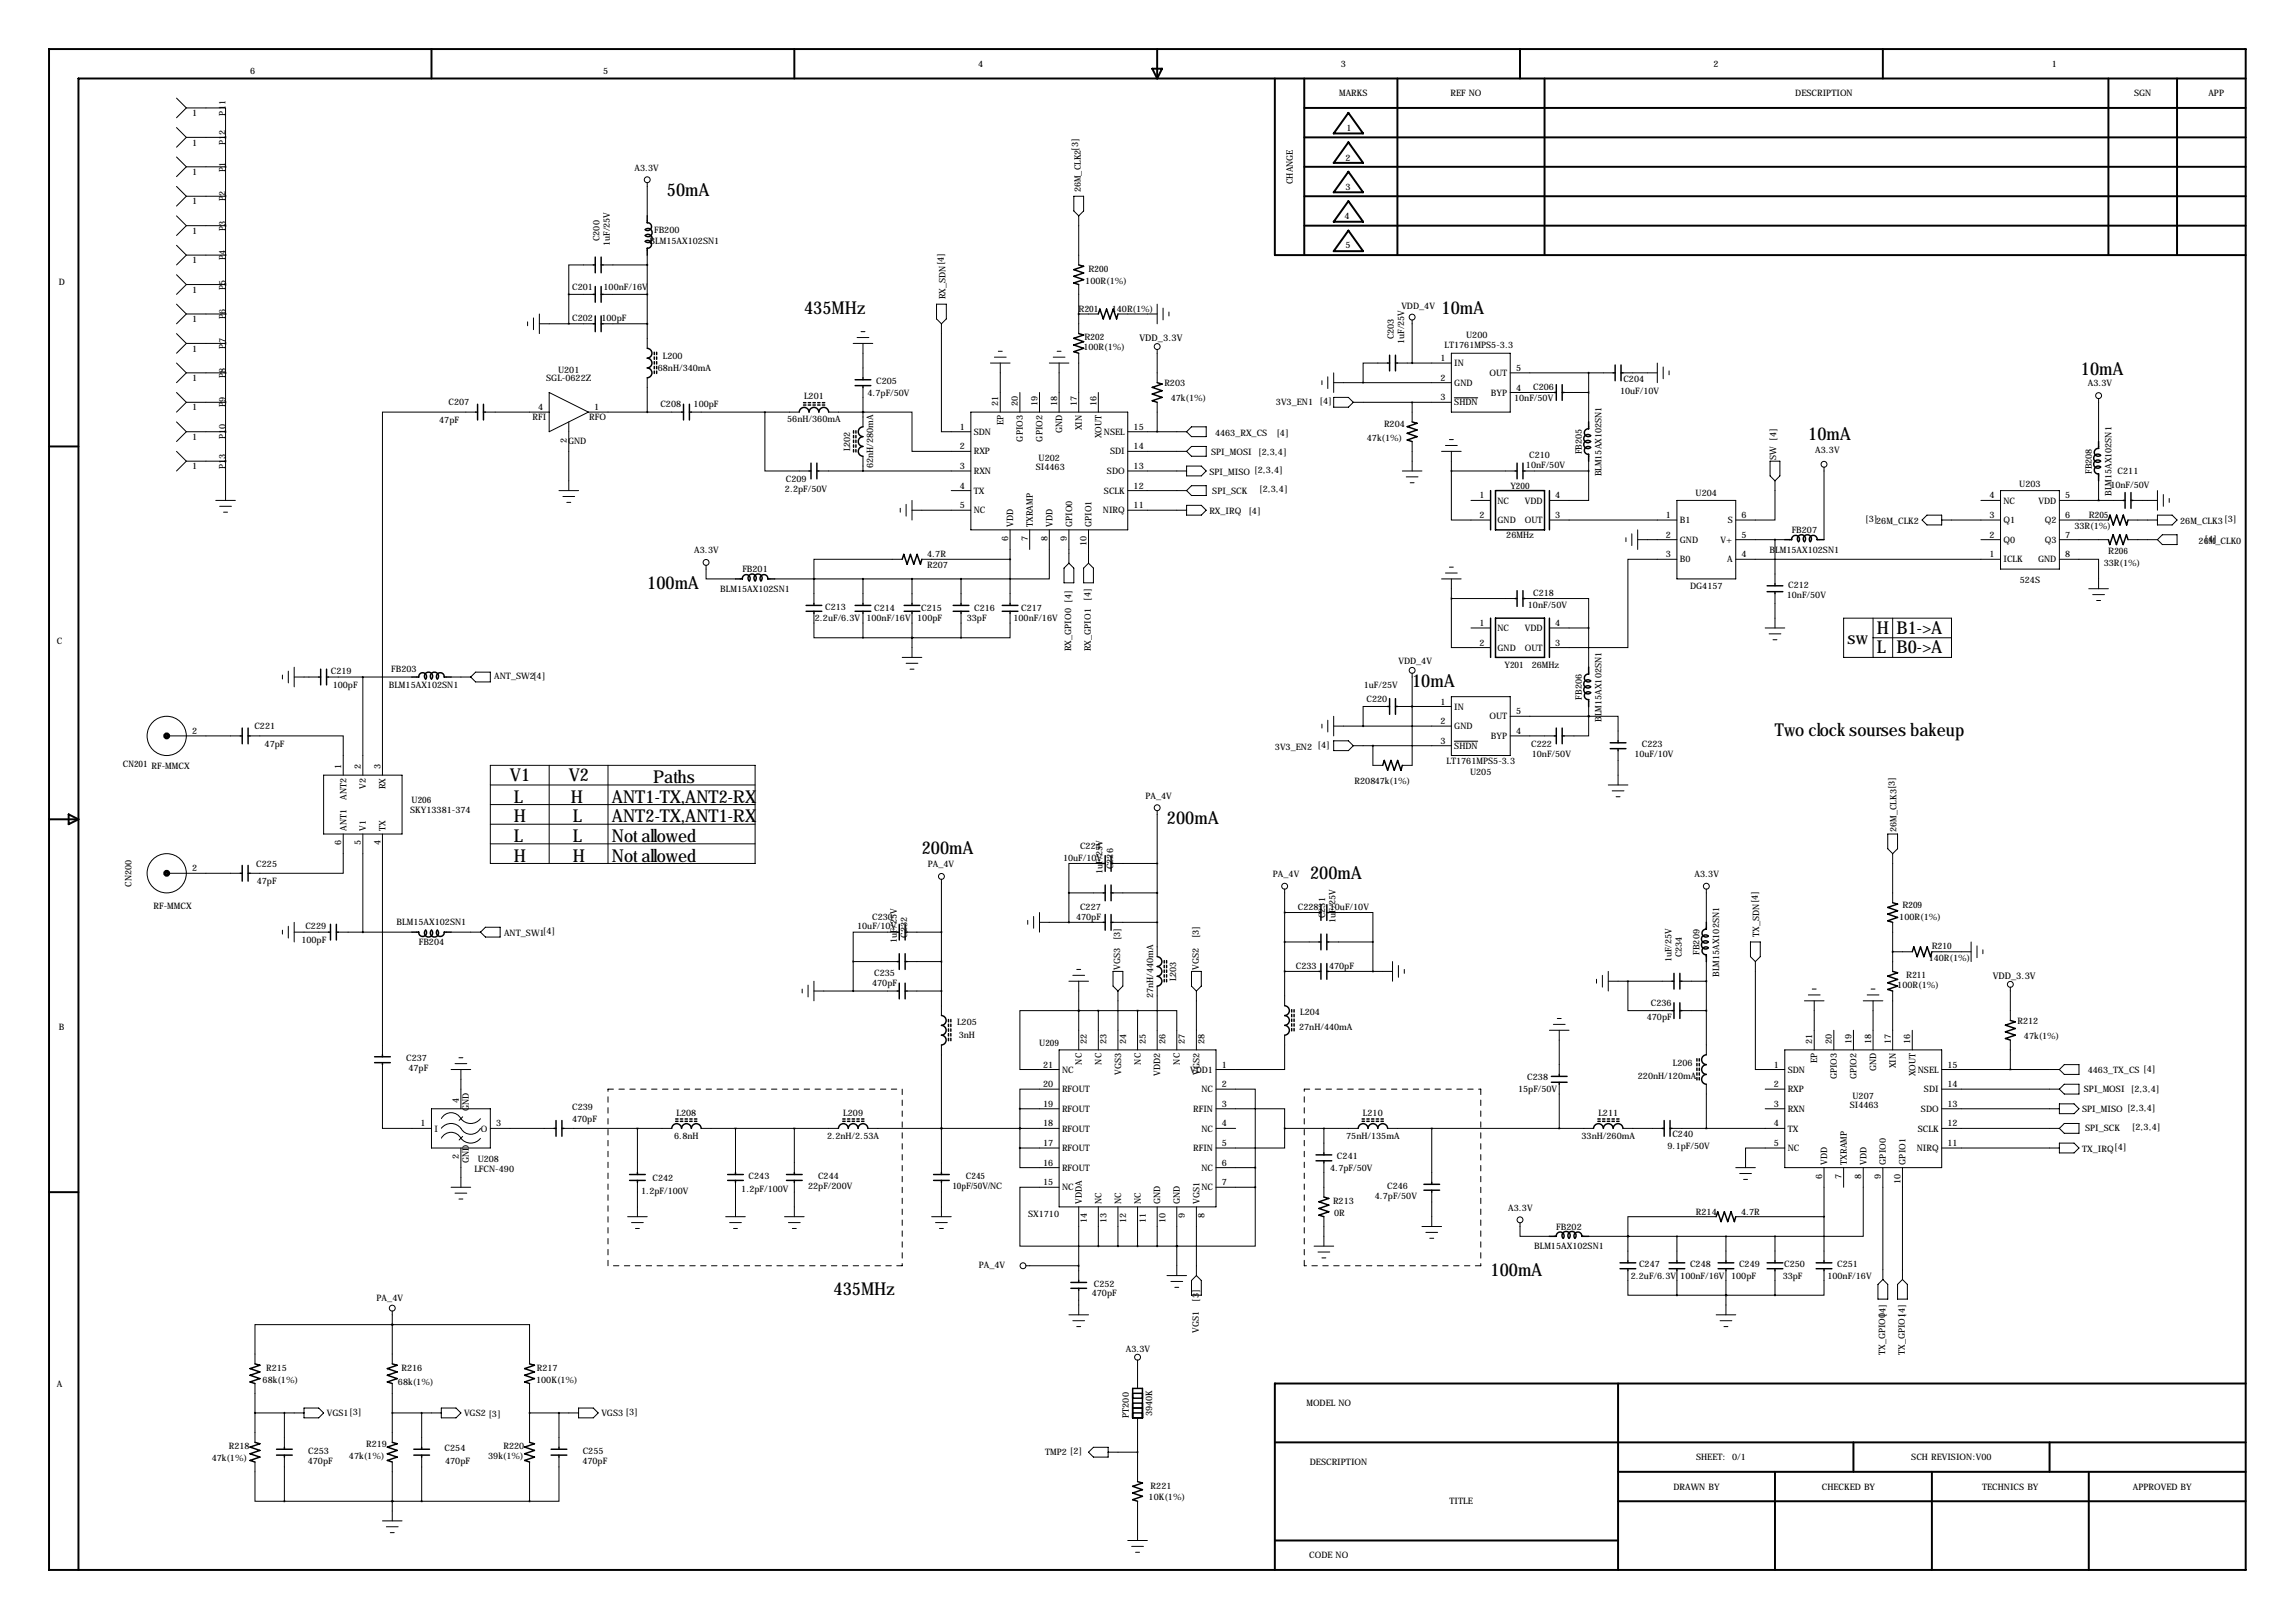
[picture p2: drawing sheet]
<svg xmlns="http://www.w3.org/2000/svg" width="594mm" height="419mm" viewBox="0 0 594 419" stroke-linecap="round" stroke-linejoin="round" font-family="sans-serif">
<defs><g id="words">
<g font-size="4.6">
<text x="172.7" y="50.8">50mA</text>
<text x="208.3" y="81.3">435MHz</text>
<text x="373.4" y="81.3">10mA</text>
<text x="539" y="97">10mA</text>
<text x="468.4" y="113.8">10mA</text>
<text x="167.6" y="152.4">100mA</text>
<text x="478.5" y="166.6">sw</text>
<text x="486.2" y="164.1">H</text>
<text x="491.2" y="164.1">B1-&gt;A</text>
<text x="486.2" y="169.2">L</text>
<text x="491.2" y="169.2">B0-&gt;A</text>
<text x="365.8" y="177.8">10mA</text>
<text x="459.7" y="190.5">Two clock sourses bakeup</text>
<text x="132.1" y="202.2">V1</text>
<text x="147.3" y="202.2">V2</text>
<text x="169.2" y="202.7">Paths</text>
<text x="133.1" y="207.8">L</text>
<text x="147.8" y="207.8">H</text>
<text x="158.5" y="207.8">ANT1-TX,ANT2-RX</text>
<text x="133.1" y="212.9">H</text>
<text x="148.3" y="212.9">L</text>
<text x="158.5" y="212.9">ANT2-TX,ANT1-RX</text>
<text x="302.3" y="213.4">200mA</text>
<text x="133.1" y="217.9">L</text>
<text x="148.3" y="217.9">L</text>
<text x="158.5" y="217.9">Not allowed</text>
<text x="238.8" y="221">200mA</text>
<text x="133.1" y="223">H</text>
<text x="148.3" y="223">H</text>
<text x="158.5" y="223">Not allowed</text>
<text x="339.3" y="227.6">200mA</text>
<text x="215.9" y="335.3">435MHz</text>
<text x="386.1" y="330.2">100mA</text>
</g>
<g font-size="2.4">
<text x="295.1" y="88.4">VDD_3.3V</text>
<text x="516.1" y="253.5">VDD_3.3V</text>
</g>
<g font-size="2.3">
<text x="253.3" y="17.3">4</text>
<text x="347.3" y="17.3">3</text>
<text x="443.8" y="17.3">2</text>
<text x="531.5" y="17.3">1</text>
<text x="64.8" y="19.1">6</text>
<text x="156.2" y="19.1">5</text>
<text x="58.4" y="29.9" transform="rotate(-90 58.4 29.9)">P11</text>
<text x="346.8" y="24.9">MARKS</text>
<text x="375.7" y="24.9">REF NO</text>
<text x="465" y="24.9">DESCRIPTION</text>
<text x="552.7" y="24.9">SGN</text>
<text x="572" y="24.9">APP</text>
<text x="49.8" y="30.1">1</text>
<text x="348.7" y="33.8">1</text>
<text x="49.8" y="37.7">1</text>
<text x="58.4" y="37.5" transform="rotate(-90 58.4 37.5)">P12</text>
<text x="279.2" y="39" transform="rotate(-90 279.2 39)">[3]</text>
<text x="348.5" y="41.7">2</text>
<text x="49.8" y="45.3">1</text>
<text x="58.4" y="44.5" transform="rotate(-90 58.4 44.5)">P1</text>
<text x="164.3" y="44.2">A3.3V</text>
<text x="334.8" y="47.7" transform="rotate(-90 334.8 47.7)">CHANGE</text>
<text x="49.8" y="52.9">1</text>
<text x="58.4" y="52.1" transform="rotate(-90 58.4 52.1)">P2</text>
<text x="279.9" y="49.8" transform="rotate(-90 279.9 49.8)">26M_CLK2</text>
<text x="348.5" y="49.3">3</text>
<text x="58.4" y="59.7" transform="rotate(-90 58.4 59.7)">P3</text>
<text x="348.2" y="56.6">4</text>
<text x="49.8" y="60.5">1</text>
<text x="155.3" y="62.4" transform="rotate(-90 155.3 62.4)">C200</text>
<text x="158" y="63.7" transform="rotate(-90 158 63.7)">1uF/25V</text>
<text x="168.3" y="63.3">BLM15AX102SN1</text>
<text x="169.4" y="60.2">FB200</text>
<text x="348.5" y="64.3">5</text>
<text x="49.8" y="68.2">1</text>
<text x="58.4" y="67.4" transform="rotate(-90 58.4 67.4)">P4</text>
<text x="281.9" y="70.4">R200</text>
<text x="15.2" y="73.7">D</text>
<text x="49.8" y="75.8">1</text>
<text x="58.4" y="75" transform="rotate(-90 58.4 75)">P5</text>
<text x="148.2" y="75">C201</text>
<text x="156.3" y="75">100nF/16V</text>
<text x="244.9" y="77.5" transform="rotate(-90 244.9 77.5)">RX_SDN[4]</text>
<text x="281.1" y="73.5">100R(1%)</text>
<text x="49.8" y="83.4">1</text>
<text x="58.4" y="82.6" transform="rotate(-90 58.4 82.6)">P6</text>
<text x="148.2" y="83.1">C202</text>
<text x="155.8" y="83.1">100pF</text>
<text x="279.4" y="80.8">R201</text>
<text x="288" y="80.8">140R(1%)</text>
<text x="363" y="80">VDD_4V</text>
<text x="280.9" y="88.1">R202</text>
<text x="361" y="87.8" transform="rotate(-90 361 87.8)">C203</text>
<text x="363.7" y="89.1" transform="rotate(-90 363.7 89.1)">1uF/25V</text>
<text x="379.8" y="87.4">U200</text>
<text x="49.8" y="91">1</text>
<text x="58.4" y="90.2" transform="rotate(-90 58.4 90.2)">P7</text>
<text x="171.7" y="93.1">L200</text>
<text x="280.6" y="90.7">100R(1%)</text>
<text x="373.1" y="93.5">1</text>
<text x="374.1" y="90">LT1761MPS5-3.3</text>
<text x="376.7" y="94.8">IN</text>
<text x="49.8" y="98.6">1</text>
<text x="58.4" y="97.8" transform="rotate(-90 58.4 97.8)">P8</text>
<text x="141.5" y="98.6">SGL-0622Z</text>
<text x="144.6" y="96.5">U201</text>
<text x="170.4" y="96">68nH/340mA</text>
<text x="226.9" y="99.4">C205</text>
<text x="301.6" y="99.9">R203</text>
<text x="373.1" y="98.6">2</text>
<text x="376.7" y="99.9">GND</text>
<text x="385.8" y="97.3">OUT</text>
<text x="392.7" y="101.1">4</text>
<text x="392.7" y="96">5</text>
<text x="397.1" y="100.9">C206</text>
<text x="419.6" y="101.9">10uF/10V</text>
<text x="420.5" y="98.9">C204</text>
<text x="540.8" y="99.8">A3.3V</text>
<text x="49.8" y="106.3">1</text>
<text x="58.4" y="105.5" transform="rotate(-90 58.4 105.5)">P9</text>
<text x="116.2" y="104.9">C207</text>
<text x="139.4" y="106.2">4</text>
<text x="153.9" y="106.2">1</text>
<text x="171" y="105.5">C208</text>
<text x="179.7" y="105.5">100pF</text>
<text x="208.3" y="103.4">L201</text>
<text x="224.7" y="102.4">4.7pF/50V</text>
<text x="258.6" y="105.2" transform="rotate(-90 258.6 105.2)">21</text>
<text x="263.7" y="105.2" transform="rotate(-90 263.7 105.2)">20</text>
<text x="268.7" y="105.2" transform="rotate(-90 268.7 105.2)">19</text>
<text x="273.8" y="105.2" transform="rotate(-90 273.8 105.2)">18</text>
<text x="278.9" y="105.2" transform="rotate(-90 278.9 105.2)">17</text>
<text x="284" y="105.2" transform="rotate(-90 284 105.2)">16</text>
<text x="303.2" y="103.9">47k(1%)</text>
<text x="330.5" y="104.9">3V3_EN1</text>
<text x="341.8" y="104.5">[4]</text>
<text x="373.1" y="103.6">3</text>
<text x="376.7" y="104.9">SHDN</text>
<text x="386.2" y="102.4">BYP</text>
<text x="392.2" y="103.9">10nF/50V</text>
<text x="49.8" y="113.9">1</text>
<text x="58.4" y="113.7" transform="rotate(-90 58.4 113.7)">P10</text>
<text x="113.8" y="109.5">47pF</text>
<text x="137.9" y="108.8">RFI</text>
<text x="152.6" y="108.8">RFO</text>
<text x="203.9" y="109.3">56nH/360mA</text>
<text x="248.6" y="111.3">1</text>
<text x="252.2" y="112.6">SDN</text>
<text x="259.9" y="110.1" transform="rotate(-90 259.9 110.1)">EP</text>
<text x="275.1" y="112.2" transform="rotate(-90 275.1 112.2)">GND</text>
<text x="280.2" y="111.4" transform="rotate(-90 280.2 111.4)">XIN</text>
<text x="285.3" y="113.5" transform="rotate(-90 285.3 113.5)">XOUT</text>
<text x="285.9" y="112.6">NSEL</text>
<text x="293.6" y="111.3">15</text>
<text x="314.7" y="112.8">4463_RX_CS</text>
<text x="330.6" y="112.9">[4]</text>
<text x="358.5" y="110.5">R204</text>
<text x="146.8" y="114.6" transform="rotate(-90 146.8 114.6)">2</text>
<text x="147.1" y="114.9">GND</text>
<text x="220.2" y="116.9" transform="rotate(-90 220.2 116.9)">L202</text>
<text x="248.6" y="116.3">2</text>
<text x="252.2" y="117.6">RXP</text>
<text x="265" y="114.3" transform="rotate(-90 265 114.3)">GPIO3</text>
<text x="269" y="119.4">U202</text>
<text x="270" y="114.3" transform="rotate(-90 270 114.3)">GPIO2</text>
<text x="287.5" y="117.6">SDI</text>
<text x="293.6" y="116.3">14</text>
<text x="313.7" y="117.7">SPI_MOSI</text>
<text x="325.9" y="117.7">[2,3,4]</text>
<text x="354" y="114.1">47k(1%)</text>
<text x="396.1" y="118.7">C210</text>
<text x="409.7" y="117.6" transform="rotate(-90 409.7 117.6)">FB205</text>
<text x="460.1" y="119.1" transform="rotate(-90 460.1 119.1)">SW [4]</text>
<text x="470.2" y="117.3">A3.3V</text>
<text x="49.8" y="121.5">1</text>
<text x="58.4" y="121.4" transform="rotate(-90 58.4 121.4)">P13</text>
<text x="203.5" y="124.8">C209</text>
<text x="226.1" y="121.2" transform="rotate(-90 226.1 121.2)">62nH/280mA</text>
<text x="248.6" y="121.4">3</text>
<text x="252.2" y="122.7">RXN</text>
<text x="268.3" y="121.8">SI4463</text>
<text x="286.7" y="122.7">SDO</text>
<text x="293.6" y="121.4">13</text>
<text x="313.2" y="122.8">SPI_MISO [2,3,4]</text>
<text x="395.2" y="121.2">10nF/50V</text>
<text x="414.8" y="123.3" transform="rotate(-90 414.8 123.3)">BLM15AX102SN1</text>
<text x="541.8" y="122.7" transform="rotate(-90 541.8 122.7)">FB208</text>
<text x="548.5" y="122.7">C211</text>
<text x="203.3" y="127.3">2.2pF/50V</text>
<text x="248.6" y="126.5">4</text>
<text x="248.6" y="131.6">5</text>
<text x="252.2" y="127.8">TX</text>
<text x="285.9" y="127.8">SCLK</text>
<text x="293.6" y="131.6">11</text>
<text x="293.6" y="126.5">12</text>
<text x="314" y="127.8">SPI_SCK</text>
<text x="326.1" y="127.3">[2,3,4]</text>
<text x="383.2" y="129">1</text>
<text x="387.9" y="130.3">NC</text>
<text x="391.2" y="126.5">Y200</text>
<text x="394.9" y="130.3">VDD</text>
<text x="402.8" y="129">4</text>
<text x="439.2" y="128.5">U204</text>
<text x="515.3" y="129">4</text>
<text x="518.9" y="130.3">NC</text>
<text x="523" y="126.1">U203</text>
<text x="528" y="130.3">VDD</text>
<text x="534.9" y="129">5</text>
<text x="546.6" y="126.3">10nF/50V</text>
<text x="546.9" y="128.4" transform="rotate(-90 546.9 128.4)">BLM15AX102SN1</text>
<text x="252.2" y="132.9">NC</text>
<text x="262.4" y="136.4" transform="rotate(-90 262.4 136.4)">VDD</text>
<text x="267.5" y="136.4" transform="rotate(-90 267.5 136.4)">TXRAMP</text>
<text x="272.6" y="136.4" transform="rotate(-90 272.6 136.4)">VDD</text>
<text x="277.7" y="136.4" transform="rotate(-90 277.7 136.4)">GPIO0</text>
<text x="282.7" y="136.4" transform="rotate(-90 282.7 136.4)">GPIO1</text>
<text x="285.7" y="132.9">NIRQ</text>
<text x="313.2" y="133">RX_IRQ</text>
<text x="323.3" y="132.9">[4]</text>
<text x="383.2" y="134.1">2</text>
<text x="387.9" y="135.4">GND</text>
<text x="394.9" y="135.4">OUT</text>
<text x="402.8" y="134.1">3</text>
<text x="431.5" y="134.1">1</text>
<text x="435.1" y="135.4">B1</text>
<text x="447.5" y="135.4">S</text>
<text x="451.1" y="134.1">6</text>
<text x="464.1" y="138">FB207</text>
<text x="483.1" y="135.2">[3]26M_CLK2</text>
<text x="515.3" y="134.1">3</text>
<text x="518.9" y="135.4">Q1</text>
<text x="529.6" y="135.4">Q2</text>
<text x="534.9" y="134.1">6</text>
<text x="537.3" y="137">33R(1%)</text>
<text x="541" y="134.1">R205</text>
<text x="564.7" y="135.5">26M_CLK3[3]</text>
<text x="179.8" y="143.3">A3.3V</text>
<text x="261.1" y="140" transform="rotate(-90 261.1 140)">6</text>
<text x="266.2" y="140" transform="rotate(-90 266.2 140)">7</text>
<text x="271.3" y="140" transform="rotate(-90 271.3 140)">8</text>
<text x="276.4" y="140" transform="rotate(-90 276.4 140)">9</text>
<text x="281.4" y="141.3" transform="rotate(-90 281.4 141.3)">10</text>
<text x="390.1" y="139.2">26MHz</text>
<text x="431.5" y="139.2">2</text>
<text x="435.1" y="140.5">GND</text>
<text x="445.7" y="140.5">V+</text>
<text x="451.1" y="139.2">5</text>
<text x="458.3" y="143">BLM15AX102SN1</text>
<text x="515.3" y="139.2">2</text>
<text x="518.9" y="140.5">Q0</text>
<text x="529.6" y="140.5">Q3</text>
<text x="534.9" y="139.2">7</text>
<text x="546.1" y="143.5">R206</text>
<text x="569.5" y="140.7">26M_CLK0</text>
<text x="571" y="140.3">[4]</text>
<text x="192.3" y="148.1">FB201</text>
<text x="240.1" y="147.1">R207</text>
<text x="240.1" y="144.3">4.7R</text>
<text x="431.5" y="144.3">3</text>
<text x="435.1" y="145.6">B0</text>
<text x="447.4" y="145.6">A</text>
<text x="451.1" y="144.3">4</text>
<text x="515.3" y="144.3">1</text>
<text x="518.9" y="145.6">ICLK</text>
<text x="527.9" y="145.6">GND</text>
<text x="534.9" y="144.3">8</text>
<text x="544.9" y="146.6">33R(1%)</text>
<text x="186.6" y="153.2">BLM15AX102SN1</text>
<text x="282.5" y="155.5" transform="rotate(-90 282.5 155.5)">[4]</text>
<text x="397.1" y="154.2">C218</text>
<text x="437.7" y="152.5">DG4157</text>
<text x="462.8" y="154.7">10nF/50V</text>
<text x="463.1" y="152.2">C212</text>
<text x="523.1" y="150.9">524S</text>
<text x="211.1" y="160.8">2.2uF/6.3V</text>
<text x="213.7" y="157.8">C213</text>
<text x="224.4" y="160.8">100nF/16V</text>
<text x="226.4" y="158.3">C214</text>
<text x="237.6" y="160.8">100pF</text>
<text x="238.6" y="158.3">C215</text>
<text x="250.4" y="160.8">33pF</text>
<text x="252.3" y="158.3">C216</text>
<text x="262.5" y="160.8">100nF/16V</text>
<text x="264.5" y="158.3">C217</text>
<text x="395.7" y="157.3">10nF/50V</text>
<text x="14.7" y="166.6">C</text>
<text x="383.2" y="162.1">1</text>
<text x="383.2" y="167.1">2</text>
<text x="387.9" y="163.4">NC</text>
<text x="394.9" y="163.4">VDD</text>
<text x="402.8" y="167.1">3</text>
<text x="402.8" y="162.1">4</text>
<text x="277.5" y="168.5" transform="rotate(-90 277.5 168.5)">RX_GPIO0 [4]</text>
<text x="282.5" y="168.5" transform="rotate(-90 282.5 168.5)">RX_GPIO1</text>
<text x="362.2" y="172">VDD_4V</text>
<text x="387.9" y="168.4">GND</text>
<text x="389.7" y="173">Y201</text>
<text x="394.9" y="168.4">OUT</text>
<text x="396.7" y="173">26MHz</text>
<text x="85.7" y="174.5">C219</text>
<text x="86.2" y="178.1">100pF</text>
<text x="100.7" y="178.1">BLM15AX102SN1</text>
<text x="101.4" y="174">FB203</text>
<text x="128" y="175.9">ANT_SW2[4]</text>
<text x="353.2" y="178.1">1uF/25V</text>
<text x="353.9" y="181.7">C220</text>
<text x="373.1" y="182.4">1</text>
<text x="376.7" y="183.7">IN</text>
<text x="392.7" y="184.9">5</text>
<text x="409.7" y="181.1" transform="rotate(-90 409.7 181.1)">FB206</text>
<text x="49.8" y="190">2</text>
<text x="65.9" y="188.8">C221</text>
<text x="373.1" y="187.5">2</text>
<text x="376.7" y="188.8">GND</text>
<text x="385.8" y="186.2">OUT</text>
<text x="386.2" y="191.3">BYP</text>
<text x="392.7" y="190">4</text>
<text x="414.8" y="186.8" transform="rotate(-90 414.8 186.8)">BLM15AX102SN1</text>
<text x="68.6" y="193.3">47pF</text>
<text x="330.2" y="194.1">3V3_EN2 [4]</text>
<text x="373.1" y="192.5">3</text>
<text x="374.6" y="197.7">LT1761MPS5-3.3</text>
<text x="376.7" y="193.8">SHDN</text>
<text x="396.6" y="193.3">C222</text>
<text x="396.8" y="195.9">10nF/50V</text>
<text x="423.3" y="196.1">10uF/10V</text>
<text x="425.2" y="193.4">C223</text>
<text x="31.8" y="198.6">CN201 RF-MMCX</text>
<text x="88.4" y="199.1" transform="rotate(-90 88.4 199.1)">1</text>
<text x="93.5" y="199.1" transform="rotate(-90 93.5 199.1)">2</text>
<text x="98.6" y="199.1" transform="rotate(-90 98.6 199.1)">3</text>
<text x="350.9" y="203">R20847k(1%)</text>
<text x="380.8" y="200.7">U205</text>
<text x="89.7" y="207.1" transform="rotate(-90 89.7 207.1)">ANT2</text>
<text x="94.8" y="204.2" transform="rotate(-90 94.8 204.2)">V2</text>
<text x="99.9" y="204.3" transform="rotate(-90 99.9 204.3)">RX</text>
<text x="106.6" y="207.8">U206</text>
<text x="296.7" y="206.8">PA_4V</text>
<text x="89.7" y="215.1" transform="rotate(-90 89.7 215.1)">ANT1</text>
<text x="94.8" y="215.1" transform="rotate(-90 94.8 215.1)">V1</text>
<text x="99.9" y="215.1" transform="rotate(-90 99.9 215.1)">TX</text>
<text x="106.2" y="210.4">SKY13381-374</text>
<text x="491.2" y="215.4" transform="rotate(-90 491.2 215.4)">26M_CLK3[3]</text>
<text x="88.4" y="218.7" transform="rotate(-90 88.4 218.7)">6</text>
<text x="93.5" y="218.7" transform="rotate(-90 93.5 218.7)">5</text>
<text x="98.6" y="218.7" transform="rotate(-90 98.6 218.7)">4</text>
<text x="279.7" y="219.8">C224</text>
<text x="49.8" y="225.6">2</text>
<text x="66.4" y="224.3">C225</text>
<text x="240.3" y="224.5">PA_4V</text>
<text x="275.3" y="222.8">10uF/10V</text>
<text x="285.6" y="226.3" transform="rotate(-90 285.6 226.3)">1uF/25V</text>
<text x="288.3" y="225" transform="rotate(-90 288.3 225)">C226</text>
<text x="329.7" y="227.1">PA_4V</text>
<text x="438.9" y="227.1">A3.3V</text>
<text x="34" y="229.6" transform="rotate(-90 34 229.6)">CN200</text>
<text x="66.5" y="228.9">47pF</text>
<text x="39.8" y="235.2">RF-MMCX</text>
<text x="102.7" y="239.6">BLM15AX102SN1</text>
<text x="225.9" y="238">C230</text>
<text x="278.7" y="238">470pF</text>
<text x="279.7" y="235.5">C227</text>
<text x="336.1" y="235.5">C228</text>
<text x="343.2" y="237.7" transform="rotate(-90 343.2 237.7)">C231</text>
<text x="344.4" y="235.5">10uF/10V</text>
<text x="345.9" y="239" transform="rotate(-90 345.9 239)">1uF/25V</text>
<text x="491.9" y="238">100R(1%)</text>
<text x="492.7" y="235">R209</text>
<text x="78.1" y="244.1">100pF</text>
<text x="79.1" y="240.6">C229</text>
<text x="108.5" y="244.6">FB204</text>
<text x="130.6" y="242.3">ANT_SW1[4]</text>
<text x="222" y="240.6">10uF/10V</text>
<text x="232.3" y="244" transform="rotate(-90 232.3 244)">1uF/25V</text>
<text x="234.9" y="242.8" transform="rotate(-90 234.9 242.8)">C232</text>
<text x="290.2" y="243.4" transform="rotate(-90 290.2 243.4)">[3]</text>
<text x="310.5" y="242.9" transform="rotate(-90 310.5 242.9)">[3]</text>
<text x="455.7" y="242.6" transform="rotate(-90 455.7 242.6)">TX_SDN[4]</text>
<text x="500.3" y="245.6">R210</text>
<text x="290.2" y="251" transform="rotate(-90 290.2 251)">VGS3</text>
<text x="310.5" y="251" transform="rotate(-90 310.5 251)">VGS2</text>
<text x="335.6" y="250.7">C233</text>
<text x="344.2" y="250.7">470pF</text>
<text x="432.9" y="249.1" transform="rotate(-90 432.9 249.1)">1uF/25V</text>
<text x="435.6" y="247.9" transform="rotate(-90 435.6 247.9)">C234</text>
<text x="440.2" y="247.1" transform="rotate(-90 440.2 247.1)">FB209</text>
<text x="499.6" y="248.7">140R(1%)</text>
<text x="225.9" y="255.3">470pF</text>
<text x="226.4" y="252.8">C235</text>
<text x="304.6" y="254" transform="rotate(-90 304.6 254)">L203</text>
<text x="445.3" y="252.9" transform="rotate(-90 445.3 252.9)">BLM15AX102SN1</text>
<text x="491.4" y="255.8">100R(1%)</text>
<text x="493.7" y="253.2">R211</text>
<text x="298.7" y="258.4" transform="rotate(-90 298.7 258.4)">27nH/440mA</text>
<text x="336.8" y="262.7">L204</text>
<text x="426.5" y="263.9">470pF</text>
<text x="427.6" y="260.4">C236</text>
<text x="15.2" y="266.7">B</text>
<text x="247.9" y="265.3">L205</text>
<text x="248.3" y="268.7">3nH</text>
<text x="336.5" y="266.7">27nH/440mA</text>
<text x="522.6" y="265">R212</text>
<text x="524.2" y="269">47k(1%)</text>
<text x="105.2" y="274.7">C237</text>
<text x="269.2" y="270.8">U209</text>
<text x="280.2" y="275.6" transform="rotate(-90 280.2 275.6)">NC</text>
<text x="281.5" y="270.3" transform="rotate(-90 281.5 270.3)">22</text>
<text x="285.3" y="275.6" transform="rotate(-90 285.3 275.6)">NC</text>
<text x="286.6" y="270.3" transform="rotate(-90 286.6 270.3)">23</text>
<text x="291.7" y="270.3" transform="rotate(-90 291.7 270.3)">24</text>
<text x="295.4" y="275.6" transform="rotate(-90 295.4 275.6)">NC</text>
<text x="296.8" y="270.3" transform="rotate(-90 296.8 270.3)">25</text>
<text x="301.8" y="270.3" transform="rotate(-90 301.8 270.3)">26</text>
<text x="305.6" y="275.6" transform="rotate(-90 305.6 275.6)">NC</text>
<text x="306.9" y="270.3" transform="rotate(-90 306.9 270.3)">27</text>
<text x="312" y="270.3" transform="rotate(-90 312 270.3)">28</text>
<text x="433.3" y="275.9">L206</text>
<text x="469.4" y="270.3" transform="rotate(-90 469.4 270.3)">21</text>
<text x="470.7" y="275.2" transform="rotate(-90 470.7 275.2)">EP</text>
<text x="474.5" y="270.3" transform="rotate(-90 474.5 270.3)">20</text>
<text x="479.6" y="270.3" transform="rotate(-90 479.6 270.3)">19</text>
<text x="484.6" y="270.3" transform="rotate(-90 484.6 270.3)">18</text>
<text x="489.7" y="270.3" transform="rotate(-90 489.7 270.3)">17</text>
<text x="494.8" y="270.3" transform="rotate(-90 494.8 270.3)">16</text>
<text x="105.8" y="277.4">47pF</text>
<text x="270.2" y="276.4">21</text>
<text x="270.2" y="281.4">20</text>
<text x="275.1" y="277.7">NC</text>
<text x="290.4" y="278.2" transform="rotate(-90 290.4 278.2)">VGS3</text>
<text x="300.5" y="278.5" transform="rotate(-90 300.5 278.5)">VDD2</text>
<text x="308.3" y="277.7">VDD1</text>
<text x="310.7" y="278.2" transform="rotate(-90 310.7 278.2)">VGS2</text>
<text x="316.5" y="276.4">1</text>
<text x="316.5" y="281.4">2</text>
<text x="395.6" y="279.7">C238</text>
<text x="424.2" y="279.4">220nH/120mA</text>
<text x="459.4" y="276.4">1</text>
<text x="459.4" y="281.4">2</text>
<text x="463" y="277.7">SDN</text>
<text x="475.8" y="279.4" transform="rotate(-90 475.8 279.4)">GPIO3</text>
<text x="480.9" y="279.4" transform="rotate(-90 480.9 279.4)">GPIO2</text>
<text x="485.9" y="277.3" transform="rotate(-90 485.9 277.3)">GND</text>
<text x="491" y="276.5" transform="rotate(-90 491 276.5)">XIN</text>
<text x="496.1" y="278.6" transform="rotate(-90 496.1 278.6)">XOUT</text>
<text x="496.8" y="277.7">NSEL</text>
<text x="504.4" y="281.4">14</text>
<text x="504.4" y="276.4">15</text>
<text x="540.8" y="277.9">4463_TX_CS [4]</text>
<text x="118.9" y="285.5" transform="rotate(-90 118.9 285.5)">4</text>
<text x="121.5" y="287.7" transform="rotate(-90 121.5 287.7)">GND</text>
<text x="148.2" y="287.3">C239</text>
<text x="270.2" y="286.5">19</text>
<text x="275.1" y="282.7">RFOUT</text>
<text x="275.1" y="287.8">RFOUT</text>
<text x="309.1" y="287.8">RFIN</text>
<text x="311.2" y="282.7">NC</text>
<text x="316.5" y="286.5">3</text>
<text x="393.2" y="282.7">15pF/50V</text>
<text x="459.4" y="286.5">3</text>
<text x="463" y="282.7">RXP</text>
<text x="463" y="287.8">RXN</text>
<text x="479.1" y="286.9">SI4463</text>
<text x="479.8" y="284.5">U207</text>
<text x="497.5" y="287.8">SDO</text>
<text x="498.3" y="282.7">SDI</text>
<text x="504.4" y="286.5">13</text>
<text x="539.3" y="287.9">SPI_MISO [2,3,4]</text>
<text x="539.8" y="282.8">SPI_MOSI</text>
<text x="551.9" y="282.8">[2,3,4]</text>
<text x="108.9" y="291.6">1</text>
<text x="112.5" y="292.9">I</text>
<text x="124.5" y="292.9">O</text>
<text x="128.5" y="291.6">3</text>
<text x="148.2" y="290.4">470pF</text>
<text x="175.2" y="288.8">L208</text>
<text x="218.4" y="288.8">L209</text>
<text x="270.2" y="291.6">18</text>
<text x="275.1" y="292.9">RFOUT</text>
<text x="311.2" y="292.9">NC</text>
<text x="316.5" y="291.6">4</text>
<text x="353" y="288.8">L210</text>
<text x="414" y="288.8">L211</text>
<text x="459.4" y="291.6">4</text>
<text x="463" y="292.9">TX</text>
<text x="496.8" y="292.9">SCLK</text>
<text x="504.4" y="291.6">12</text>
<text x="540.1" y="292.9">SPI_SCK</text>
<text x="552.2" y="292.4">[2,3,4]</text>
<text x="174.6" y="294.7">6.8nH</text>
<text x="214.3" y="294.7">2.2nH/2.53A</text>
<text x="270.2" y="296.7">17</text>
<text x="275.1" y="298">RFOUT</text>
<text x="309.1" y="298">RFIN</text>
<text x="316.5" y="296.7">5</text>
<text x="348.7" y="294.7">75nH/135mA</text>
<text x="409.6" y="294.7">33nH/260mA</text>
<text x="431.9" y="297.5">9.1pF/50V</text>
<text x="433.2" y="294.4">C240</text>
<text x="459.4" y="296.7">5</text>
<text x="463" y="298">NC</text>
<text x="496.5" y="298">NIRQ</text>
<text x="504.4" y="296.7">11</text>
<text x="539.3" y="298.1">TX_IRQ[4]</text>
<text x="118.9" y="300" transform="rotate(-90 118.9 300)">2</text>
<text x="121.5" y="301.1" transform="rotate(-90 121.5 301.1)">GND</text>
<text x="122.9" y="303.4">LFCN-490</text>
<text x="123.7" y="300.7">U208</text>
<text x="169" y="305.6">C242</text>
<text x="193.9" y="305.1">C243</text>
<text x="211.9" y="305.1">C244</text>
<text x="250.2" y="305.1">C245</text>
<text x="270.2" y="301.8">16</text>
<text x="275.1" y="303.1">RFOUT</text>
<text x="311.2" y="303.1">NC</text>
<text x="316.5" y="301.8">6</text>
<text x="344.5" y="303.1">4.7pF/50V</text>
<text x="346.3" y="300">C241</text>
<text x="471.9" y="305.1" transform="rotate(-90 471.9 305.1)">6</text>
<text x="473.2" y="301.5" transform="rotate(-90 473.2 301.5)">VDD</text>
<text x="477" y="305.1" transform="rotate(-90 477 305.1)">7</text>
<text x="478.3" y="301.5" transform="rotate(-90 478.3 301.5)">TXRAMP</text>
<text x="482.1" y="305.1" transform="rotate(-90 482.1 305.1)">8</text>
<text x="483.4" y="301.5" transform="rotate(-90 483.4 301.5)">VDD</text>
<text x="487.2" y="305.1" transform="rotate(-90 487.2 305.1)">9</text>
<text x="488.5" y="301.5" transform="rotate(-90 488.5 301.5)">GPIO0</text>
<text x="493.6" y="301.5" transform="rotate(-90 493.6 301.5)">GPIO1</text>
<text x="166.1" y="309.2">1.2pF/100V</text>
<text x="192" y="308.7">1.2pF/100V</text>
<text x="209.3" y="307.8">22pF/200V</text>
<text x="246.7" y="307.8">10pF/50V/NC</text>
<text x="270.2" y="306.8">15</text>
<text x="275.1" y="308.1">NC</text>
<text x="280.2" y="311.7" transform="rotate(-90 280.2 311.7)">VDDA</text>
<text x="285.3" y="311.7" transform="rotate(-90 285.3 311.7)">NC</text>
<text x="290.4" y="311.7" transform="rotate(-90 290.4 311.7)">NC</text>
<text x="295.4" y="311.7" transform="rotate(-90 295.4 311.7)">NC</text>
<text x="300.5" y="311.7" transform="rotate(-90 300.5 311.7)">GND</text>
<text x="305.6" y="311.7" transform="rotate(-90 305.6 311.7)">GND</text>
<text x="310.7" y="311.7" transform="rotate(-90 310.7 311.7)">VGS1</text>
<text x="311.2" y="308.1">NC</text>
<text x="316.5" y="306.8">7</text>
<text x="345.3" y="311.7">R213</text>
<text x="356.1" y="310.4">4.7pF/50V</text>
<text x="359.3" y="307.7">C246</text>
<text x="492.3" y="306.4" transform="rotate(-90 492.3 306.4)">10</text>
<text x="266.3" y="315">SX1710</text>
<text x="281.5" y="316.6" transform="rotate(-90 281.5 316.6)">14</text>
<text x="286.6" y="316.6" transform="rotate(-90 286.6 316.6)">13</text>
<text x="291.7" y="316.6" transform="rotate(-90 291.7 316.6)">12</text>
<text x="296.8" y="316.6" transform="rotate(-90 296.8 316.6)">11</text>
<text x="301.8" y="316.6" transform="rotate(-90 301.8 316.6)">10</text>
<text x="306.9" y="315.3" transform="rotate(-90 306.9 315.3)">9</text>
<text x="312" y="315.3" transform="rotate(-90 312 315.3)">8</text>
<text x="345.6" y="314.7">0R</text>
<text x="390.7" y="313.4">A3.3V</text>
<text x="439.3" y="314.5">R214</text>
<text x="451" y="314.5">4.7R</text>
<text x="397.4" y="323.4">BLM15AX102SN1</text>
<text x="403.1" y="318.3">FB202</text>
<text x="253.5" y="328.2">PA_4V</text>
<text x="424.5" y="328">C247</text>
<text x="437.7" y="328">C248</text>
<text x="450.4" y="328">C249</text>
<text x="462.1" y="328">C250</text>
<text x="475.8" y="328">C251</text>
<text x="282.8" y="335.6">470pF</text>
<text x="283.3" y="333">C252</text>
<text x="422.4" y="331">2.2uF/6.3V</text>
<text x="435.2" y="331">100nF/16V</text>
<text x="448.4" y="331">100pF</text>
<text x="461.7" y="331">33pF</text>
<text x="473.3" y="331">100nF/16V</text>
<text x="97.5" y="336.8">PA_4V</text>
<text x="310.5" y="336.9" transform="rotate(-90 310.5 336.9)">[3]</text>
<text x="488.3" y="340.8" transform="rotate(-90 488.3 340.8)">[4]</text>
<text x="310.5" y="345" transform="rotate(-90 310.5 345)">VGS1</text>
<text x="291.6" y="350">A3.3V</text>
<text x="488.3" y="350.8" transform="rotate(-90 488.3 350.8)">TX_GPIO0</text>
<text x="493.4" y="350.8" transform="rotate(-90 493.4 350.8)">TX_GPIO1[4]</text>
<text x="14.7" y="359.2">A</text>
<text x="68" y="357.9">68k(1%)</text>
<text x="68.9" y="354.9">R215</text>
<text x="103.1" y="358.4">68k(1%)</text>
<text x="104" y="354.9">R216</text>
<text x="138.9" y="357.9">100K(1%)</text>
<text x="139" y="354.9">R217</text>
<text x="338.4" y="364">MODEL NO</text>
<text x="84.6" y="366.7">VGS1[3]</text>
<text x="120.2" y="366.7">VGS2 [3]</text>
<text x="155.8" y="366.7">VGS3 [3]</text>
<text x="292.4" y="367" transform="rotate(-90 292.4 367)">PT200</text>
<text x="298.5" y="366.6" transform="rotate(-90 298.5 366.6)">3940K</text>
<text x="59.3" y="375.2">R218</text>
<text x="79.8" y="376.3">C253</text>
<text x="90.4" y="377.7">47k(1%)</text>
<text x="94.8" y="374.7">R219</text>
<text x="115.2" y="375.7">C254</text>
<text x="126.5" y="377.7">39k(1%)</text>
<text x="130.4" y="375.2">R220</text>
<text x="150.9" y="376.3">C255</text>
<text x="270.7" y="376.7">TMP2 [2]</text>
<text x="439.3" y="378">SHEET: 0/1</text>
<text x="495.1" y="378">SCH REVISION:V00</text>
<text x="54.8" y="378.2">47k(1%)</text>
<text x="79.7" y="379">470pF</text>
<text x="115.3" y="379">470pF</text>
<text x="150.8" y="379">470pF</text>
<text x="339.3" y="379.3">DESCRIPTION</text>
<text x="297.5" y="388.4">10K(1%)</text>
<text x="298" y="385.4">R221</text>
<text x="375.4" y="389.4">TITLE</text>
<text x="433.4" y="385.6">DRAWN BY</text>
<text x="471.9" y="385.6">CHECKED BY</text>
<text x="513.4" y="385.6">TECHNICS BY</text>
<text x="552.4" y="385.6">APPROVED BY</text>
<text x="339.1" y="403.4">CODE NO</text>
</g>
</g></defs>
<g fill="none" stroke="#000" stroke-width=".51">
<path d="M12.7 12.7h569v393.7h-569zM111.8 12.7v7.6M205.7 12.7v7.6M298.4 17.8h2.6l-1.3 2.5zM299.7 12.7v7.6M393.7 12.7v7.6M487.7 12.7v7.6M330.2 20.3v45.7h251.5M337.8 20.3v45.7M337.8 27.9h243.9M337.8 35.6h243.9M349.2 29.2l3.9 5.3h-7.7z"/>
<path d="M349.2 36.8l3.9 5.4h-7.7zM361.9 20.3v45.7M400 20.3v45.7M546.1 20.3v45.7M563.9 20.3v45.7M581.7 20.3h-561.4v386.1M337.8 43.2h243.9M337.8 50.8h243.9M337.8 58.4h243.9M349.2 44.4l3.9 5.4h-7.7zM349.2 52.1l3.9 5.3h-7.7zM349.2 59.7l3.9 5.3h-7.7z"/>
<path d="M12.7 115.6h7.6M12.7 212.1h7.6M17.8 210.8l2.5 1.3-2.5 1.3zM12.7 308.6h7.6M419.1 358.1v48.3M581.7 358.1h-251.5v48.3M330.2 373.4h251.5M480.1 373.4v7.6M530.9 373.4v7.6M330.2 398.8h88.9M419.1 388.6h162.6M419.1 381h162.6"/>
<path d="M459.7 381v25.4M500.4 381v25.4M541 381v25.4"/>
</g>
<path d="M157.5 281.9h76.2M233.7 281.9v45.8M337.8 281.9h45.7M383.5 281.9v45.8M157.5 327.7v-45.8M233.7 327.7h-76.2M337.8 327.7v-45.8M383.5 327.7h-45.7" fill="none" stroke="#000" stroke-width=".26" stroke-dasharray="1.4 1.4"/>
<g fill="none" stroke="#000" stroke-width=".26">
<path d="M45.7 25.4l2.6 2.5M45.7 33l2.6 2.6M48.3 27.9h10.1v7.7M48.3 27.9l-2.6 2.6M48.3 35.6l-2.6 2.5M48.3 35.6h10.1M58.4 35.6v93.9M45.7 40.6l2.6 2.6M45.7 48.3l2.6 2.5M45.7 55.9l2.6 2.5M48.3 43.2l-2.6 2.5M48.3 43.2h10.1"/>
<path d="M48.3 50.8l-2.6 2.5M48.3 50.8h10.1M48.3 58.4l-2.6 2.6M48.3 58.4h10.1M167.6 47.2v8.7M278.1 50.8h2.6v3.8l-1.3 1.3-1.3-1.3zM279.4 55.9v12.7M45.7 63.5l2.6 2.5M45.7 71.1l2.6 2.6M45.7 78.7l2.6 2.6M48.3 66l-2.6 2.6M48.3 66h10.1"/>
<path d="M48.3 73.7l-2.6 2.5M48.3 73.7h10.1M147.3 76.2h6.4M147.3 76.2v7.6M153.7 68.6h-6.4v7.6M156.2 76.2h11.4M156.2 68.6h11.4M167.6 66v24.2M242.6 78.7h2.5v3.9l-1.3 1.2-1.2-1.2zM279.4 73.7v12.7M299.7 78.7v5.1M301.2 79.8v3"/>
<path d="M45.7 86.4l2.6 2.5M45.7 94l2.6 2.5M48.3 96.5h10.1M48.3 81.3h10.1M48.3 81.3l-2.6 2.5M48.3 88.9l-2.6 2.5M48.3 88.9h10.1M48.3 96.5l-2.6 2.6M136.7 83.3v1M138.2 82.3v3M139.7 83.8h14M139.7 81.3v5.1"/>
<path d="M156.2 83.8h11.4M167.6 97.8v8.9M221 88.9h5.1M222 87.4h3M223 85.9h1M223.5 88.9v8.9M243.8 83.8v28h7.7M256.5 94h5.1M257.6 92.5h3M258.6 90.9h1M259.1 94v12.7M271.8 94h5.1"/>
<path d="M272.8 92.5h3M273.8 90.9h1M274.3 94v12.7M279.4 91.4v15.3M279.4 81.3h5.1M289.6 81.3h10.1M299.7 90.4v8.7M302.8 80.8v1M342.4 98.6v1M343.9 97.5v3.1M345.4 99.1h30.5M345.4 96.5v5.1"/>
<path d="M359.4 94h-6.3v5.1M361.9 94h14M365.8 82.8v11.2M375.9 91.4h15.3v15.3h-15.3zM391.2 96.5h26.6M411.5 96.5v12.7M420.4 96.5h8.9M429.3 94v5.1M430.8 95v3M432.3 96v1M45.7 101.6l2.6 2.5M45.7 109.2l2.6 2.6"/>
<path d="M45.7 116.8l2.6 2.6M48.3 111.8h10.1M48.3 104.1h10.1M48.3 104.1l-2.6 2.6M48.3 111.8l-2.6 2.5M48.3 119.4l-2.6 2.5M48.3 119.4h10.1M123.2 106.7h-24.1v94M125.7 106.7h16.5M142.2 101.6l10.2 5.1-10.2 5.1zM147.3 109.2v17.8M152.4 106.7h24.1"/>
<path d="M179.1 106.7h27.9M198.1 106.7v15.2h11.4M214.6 106.7h8.9M223.5 106.7h.1M223.5 106.7h12.7v10.1h15.3M223.5 100.3v10.2M223.5 118.1v3.8M251.5 106.7h40.6v30.5h-40.6zM264.2 101.6v5.1M269.2 101.6v5.1M284.5 101.6v5.1M292.1 111.8h15.2"/>
<path d="M292.1 116.8h15.2M299.7 104.1v7.7M307.3 111.8l1.3-1.3h3.8v2.5h-3.8zM308.6 115.6h3.8v2.5h-3.8l-1.3-1.3zM345.4 102.9h3.8l1.3 1.2-1.3 1.3h-3.8zM350.5 104.1h25.4M365.8 104.1v5.1M365.8 114.3v7.6M373.4 116.8h5.1M374.4 115.3h3M375.4 113.8h1M375.9 116.8v5.1"/>
<path d="M376.7 103h6M391.2 101.6h11.4M405.1 101.6h6.4M411.5 119.4v2.5M458.5 119.4h2.5v3.8l-1.3 1.3-1.2-1.3zM543.6 103.1v11.2M55.9 129.5h5.1M56.9 131.1h3M57.9 132.6h1M144.8 127h5.1M145.8 128.5h3M146.8 130h1"/>
<path d="M212.1 121.9h39.4M233.2 131.6v1M234.7 130.6v3M236.2 129.5v5.1M236.2 132.1h15.3M246.4 127h5.1M261.6 137.2v19M266.7 137.2v5M271.8 137.2v12.7h-22.9M276.9 137.2v8.6M281.9 137.2v8.6M292.1 121.9h15.2"/>
<path d="M292.1 127h15.2M292.1 132.1h15.2M307.3 120.6h3.8l1.3 1.3-1.3 1.3h-3.8zM307.3 130.8h3.8l1.3 1.3-1.3 1.2h-3.8zM308.6 125.7h3.8v2.6h-3.8l-1.3-1.3zM363.2 121.9h5.1M364.2 123.4h3.1M365.3 125h1M375.9 121.9v12.7h10.2M375.9 121.9h16.5M381 129.5h5.1M395 121.9h16.5"/>
<path d="M401.3 134.6h33M411.5 121.9v7.6h-10.2M421.1 139.2v1M422.7 138.2v3M424.2 139.7h10.1M424.2 137.2v5M434.3 129.5h15.3v20.4h-15.3zM449.6 139.7h12.7M459.7 124.5v10.1h-10.1M459.7 139.7v11.4M472.4 120.9v18.8M497.8 134.6l1.3-1.3h3.8v2.6h-3.8z"/>
<path d="M502.9 134.6h15.3M513.1 139.7h5.1M513.1 129.5h5.1M518.2 127h15.2v20.3h-15.2zM533.4 139.7h12.7M533.4 134.6h12.7M533.4 129.5h16.5M543.6 124.5v5M551.2 139.7h7.6M551.2 134.6h7.6M552.4 129.5h6.4M558.8 133.3h3.8l1.3 1.3-1.3 1.3h-3.8z"/>
<path d="M558.8 127v5.1M560.1 138.4h3.8v2.6h-3.8l-1.3-1.3zM560.3 128v3.1M561.8 129v1M182.9 146.3v3.6h7.6M200.7 149.9h48.2M210.8 158.8v6.3h12.7M210.8 149.9h.1M210.8 149.9v6.3M223.5 149.9v6.3M223.5 158.8v6.3M233.7 144.8h-22.9v5.1"/>
<path d="M236.2 149.9v6.3M236.2 158.8v11.4M238.8 144.8h22.8M248.9 149.9v6.3M248.9 158.8v6.3M261.6 158.8v6.3h-12.7M276.9 145.8l1.2 1.3v3.8h-2.5v-3.8zM280.7 147.1l1.2-1.3 1.3 1.3v3.8h-2.5zM373.4 149.9h5.1M374.4 148.3h3M375.4 146.8h1M375.9 154.9v12.7h10.2"/>
<path d="M375.9 154.9h16.5M375.9 149.9v5M395 154.9h16.5v7.7M434.3 144.8h-12.7v22.8h-20.3M449.6 144.8h68.6M459.7 153.7v8.9M533.4 144.8h10.2v7.6M541 152.4h5.1M542 153.9h3.1M543.1 155.4h1M73.2 174.8v1M74.7 173.7v3.1"/>
<path d="M76.2 175.3h6.3M76.2 172.7v5.1M85.1 175.3h21.6M94 175.3v25.4M116.8 175.3h5.1M121.9 175.3l1.3-1.3h3.8v2.5h-3.8zM223.5 165.1h25.4M233.7 170.2h5.1M234.7 171.7h3M235.7 173.2h1M236.2 165.1h.1M365.8 174.2v23.9h-2.6"/>
<path d="M381 162.6h5.1M401.3 162.6h10.2M411.5 162.6v10.1M457.2 162.6h5.1M458.2 164.1h3.1M459.2 165.6h1M477.5 160h28v10.2h-28zM485.1 160v10.2M485.1 165.1h20.4M490.2 160v10.2M43.2 190.5h19M64.8 190.5h24.1v10.2"/>
<path d="M127 198.1h68.6v25.4h-68.6zM142.2 198.1v25.4M157.5 198.1v25.4M342.4 187.5v1M343.9 186.4v3.1M345.4 188h30.5M345.4 185.4v5.1M345.4 191.8h3.8l1.3 1.2-1.3 1.3h-3.8zM350.5 193h25.4M355.6 193v5.1h2.5M359.4 182.9h-6.3v5.1M361.9 182.9h14"/>
<path d="M365.8 182.9h.1M375.9 180.3h15.3v15.3h-15.3zM376.7 191.9h6M391.2 190.5h11.4M391.2 185.4h20.3M411.5 185.4v5.1h-6.4M411.5 185.4h7.6v6.4M411.5 185.4h.1M411.5 182.9v2.5M419.1 194.3v8.9M83.8 200.7h20.3v15.2h-20.3zM88.9 215.9v10.2h-24.1"/>
<path d="M94 215.9v25.4M99.1 215.9v57.1M127 203.2h68.6M127 208.3h68.6M127 213.4h68.6M127 218.4h68.6M299.7 209.8v37.8M416.6 203.2h5M417.6 204.7h3M418.6 206.2h1M488.9 215.9h2.6v3.8l-1.3 1.3-1.3-1.3zM43.2 226.1h19"/>
<path d="M74.7 239.8v3M76.2 238.8v5M243.8 227.6v35.3M266.2 238.3v1M267.7 237.2v3.1M269.2 236.2v5.1M269.2 238.8h16.6M276.9 231.1v7.7M276.9 231.1h8.9M285.8 223.5h-8.9v7.6M288.3 223.5h11.4M288.3 238.8h11.4"/>
<path d="M288.3 231.1h11.4M332.7 230.1v30.3M332.7 236.2h8.9M344.2 236.2h11.4v7.6M442 230.1v8.7M490.2 221v12.7M490.2 238.8v12.7M73.2 240.8v1M76.2 241.3h8.9M87.6 241.3h19.1M116.8 241.3h7.7M125.7 240h3.8v2.6h-3.8l-1.2-1.3z"/>
<path d="M207.8 256v1M209.3 255v3.1M210.8 254v5.1M210.8 256.5h21.6M221 248.9h11.4M221 248.9v7.6M232.4 241.3h-11.4v7.6M234.9 256.5h8.9M234.9 248.9h8.9M234.9 241.3h8.9M276.9 254h5M277.9 252.5h3"/>
<path d="M278.9 251h1M279.4 254v17.8M288.3 251.5h2.5v3.8l-1.2 1.2-1.3-1.2zM289.6 256.5v15.3M299.7 255.3v16.5M308.6 251.5h2.5v3.8l-1.2 1.2-1.3-1.2zM309.9 256.5v15.3M332.7 251.5h8.9M332.7 243.8h8.9M344.2 251.5h16.5M344.2 243.8h11.4M355.6 243.8v7.7"/>
<path d="M360.7 248.9v5.1M362.2 249.9v3.1M363.7 251v1M413.5 253.5v1M415 252.5v3M416.6 254h16.5M416.6 251.5v5M421.6 254v7.6h11.5M435.6 254h6.4M442 248.9v24.1M453.4 243.8h2.5v3.8l-1.2 1.3-1.3-1.3zM454.7 248.9v28h7.6"/>
<path d="M467.4 259.1h5M468.4 257.6h3M469.4 256h1M469.9 259.1v12.7M482.6 259.1h5.1M483.6 257.6h3.1M484.6 256h1M485.1 259.1v12.7M490.2 256.5v15.3M490.2 246.4h5.1M500.4 246.4h10.1M510.5 243.8v5.1"/>
<path d="M512.1 244.9v3M513.6 245.9v1M520.7 255.5v8.7M99.1 275.6v16.5h12.7M116.8 276.9h5.1M117.9 275.3h3M118.9 273.8h1M119.4 276.9v10.1M243.8 270.5v33M274.3 271.8h40.7v40.6h-40.7zM279.4 261.6h-15.2v15.3h10.1M279.4 261.6h.1"/>
<path d="M279.4 261.6h15.2M284.5 261.6v10.2M294.6 261.6h10.2v10.2M294.6 261.6v10.2M332.7 268v8.9h-17.7M401.3 266.7h5.1M402.3 265.2h3.1M403.4 263.7h1M403.9 266.7v11.4M435.6 261.6h6.4M462.3 271.8h40.6v30.5h-40.6zM475 266.7v5.1"/>
<path d="M480.1 266.7v5.1M495.3 266.7v5.1M502.9 276.9h30.5M520.7 269.2v7.7M533.4 276.9l1.3-1.3h3.8v2.5h-3.8zM111.8 287h15.2v10.2h-15.2zM114.3 292.1a3.2 3.2 0 0 1 5.4 .4 2.84 2.84 0 0 0 4.7-.4M114.3 289.5a2.84 2.84 0 0 1 5.1 .1 3.2 3.2 0 0 0 5 0M114.3 294.6a2.84 2.84 0 0 1 5.1 0 3.2 3.2 0 0 0 5 .1M119.4 297.2v10.1M119.8 289.1l-.9 .9M119.8 294.2l-.9 .9"/>
<path d="M127 292.1h16.5M146 292.1h28M165.1 292.1v11.4M181.6 292.1h35.6M190.5 292.1v11.4M205.7 292.1v11.4M224.8 292.1h49.5M243.8 292.1h.1M264.2 292.1h.1M264.2 297.2v5.1h10.1M264.2 287v10.2M264.2 287h10.1"/>
<path d="M264.2 297.2h10.1M274.3 281.9h-10.1v5.1M315 287h17.7v5.1M315 281.9h10.1v20.4M315 292.1h5M332.7 292.1v5.1h-17.7M332.7 292.1h19.1M342.9 292.1v6.3M359.4 292.1h53.3M370.8 292.1v14M403.9 280.7v11.4M420.4 292.1h10.1"/>
<path d="M433.1 292.1h29.2M442 280.7v11.4M457.2 281.9h5.1M457.2 287h5.1M462.3 297.2h-10.2v5.1M502.9 281.9h30.5M502.9 287h30.5M502.9 292.1h30.5M502.9 297.2h30.5M533.4 285.8h3.8l1.3 1.2-1.3 1.3h-3.8zM533.4 295.9h3.8l1.3 1.3-1.3 1.2h-3.8zM534.7 280.7h3.8v2.5h-3.8l-1.3-1.3z"/>
<path d="M534.7 290.8h3.8v2.6h-3.8l-1.3-1.3zM116.8 307.3h5.1M117.9 308.9h3M118.9 310.4h1M162.6 315h5M163.6 316.5h3M164.6 318h1M165.1 306.1v8.9M188 315h5M189 316.5h3M190 318h1M190.5 306.1v8.9"/>
<path d="M203.2 315h5.1M204.2 316.5h3.1M205.2 318h1M205.7 306.1v8.9M241.3 315h5.1M242.3 316.5h3.1M243.3 318h1M243.8 306.1v8.9M274.3 307.3h-10.1v15.3h20.3M279.4 312.4v19.1M284.5 312.4v10.2M289.6 312.4v10.2"/>
<path d="M294.6 312.4v10.2M299.7 312.4v10.2M304.8 312.4v17.8M309.9 312.4v17.8M315 302.3h10.1M315 307.3h10.1M325.1 307.3v15.3h-20.3M325.1 302.3v5M342.9 301v8.9M342.9 315v7.6M368.3 317.5h5.1M369.3 319h3.1"/>
<path d="M370.8 308.6v8.9M393.7 316.5v3.5h7.6M444.5 315h-22.9v5M449.6 315h22.8M449.6 302.3h5.1M450.6 303.8h3M451.6 305.3h1M472.4 302.3v24.1M477.5 302.3v5M482.6 302.3v17.7h-22.9M487.7 302.3v28.9M492.8 302.3v28.9"/>
<path d="M101.6 339.3v13.8M265.7 327.7h13.7M279.4 334v6.4M284.5 322.6h20.3M302.3 330.2h5M303.3 331.7h3M304.3 333.2h1M304.8 322.6h.1M308.6 331.5l1.3-1.3 1.2 1.3v3.8h-2.5zM340.4 322.6h5M341.4 324.1h3M342.4 325.6h1"/>
<path d="M370.3 320.5h1M411.5 320h48.2M421.6 328.9v6.4h12.7M421.6 320h.1M421.6 320v6.4M434.3 320v6.4M434.3 328.9v6.4M434.3 335.3h25.4M447 335.3h.1M447 320v6.4M447 328.9v11.5M459.7 320v6.4"/>
<path d="M459.7 328.9v6.4M472.4 328.9v6.4h-12.7M487.7 331.2l1.2 1.3v3.8h-2.5v-3.8zM491.5 332.5l1.3-1.3 1.2 1.3v3.8h-2.5zM66 358.1v15.3M101.6 342.9h-35.6v10.2M101.6 342.9h35.6v10.2M101.6 342.9h.1M101.6 358.1v15.3M137.2 358.1v15.3M276.9 340.4h5M277.9 341.9h3"/>
<path d="M278.9 343.4h1M294.6 352v7.4M444.5 340.4h5.1M445.5 341.9h3.1M446.5 343.4h1M66 378.5v10.1h7.7M66 365.8h12.7M73.7 365.8v8.8M73.7 377.2v11.4M78.7 364.5h3.8l1.3 1.3-1.3 1.2h-3.8zM101.6 378.5v15.2M101.6 365.8h12.7"/>
<path d="M109.2 365.8v8.8M109.2 377.2v11.4M114.3 364.5h3.8l1.3 1.3-1.3 1.2h-3.8zM137.2 378.5v10.1M137.2 365.8h12.7M144.8 377.2v11.4h-7.6M144.8 365.8v8.8M149.9 364.5h3.8l1.2 1.3-1.2 1.2h-3.8zM283.2 374.6h3.8v2.6h-3.8l-1.3-1.3zM287 375.9h7.6M294.6 367v16.5M73.7 388.6h63.5"/>
<path d="M99.1 393.7h5M100.1 395.2h3M101.1 396.7h1M101.6 388.6h.1M292.1 398.8h5.1M294.6 388.6v10.2M293.1 400.3h3.1M294.1 401.8h1"/>
<circle cx="167.6" cy="46.5" r=".76"/>
<circle cx="299.7" cy="89.7" r=".76"/>
<circle cx="365.8" cy="82.1" r=".76"/>
<circle cx="543.6" cy="102.4" r=".76"/>
<circle cx="472.4" cy="120.2" r=".76"/>
<circle cx="182.9" cy="145.6" r=".76"/>
<circle cx="365.8" cy="173.5" r=".76"/>
<circle cx="43.2" cy="190.5" r="5.1"/>
<circle cx="299.7" cy="209.1" r=".76"/>
<circle cx="43.2" cy="226.1" r="5.1"/>
<circle cx="243.8" cy="226.9" r=".76"/>
<circle cx="332.7" cy="229.4" r=".76"/>
<circle cx="442" cy="229.4" r=".76"/>
<circle cx="520.7" cy="254.8" r=".76"/>
<circle cx="393.7" cy="315.8" r=".76"/>
<circle cx="101.6" cy="338.6" r=".76"/>
<circle cx="265" cy="327.7" r=".76"/>
<circle cx="294.6" cy="351.3" r=".76"/>
</g>
<g fill="none" stroke="#000" stroke-width=".38">
<path d="M167.6 57.7a1 1 0 0 1 1.1 1.2 1 1 0 0 1-1.6 .5 1.07 1.07 0 0 1 1.5 .1 1.07 1.07 0 0 1 0 1.4 1.07 1.07 0 0 1-1.5 .1M167.6 55.9v1.8M153.7 76.2h.5M153.7 68.6h.5M154.2 66.5v4.1M154.2 74.2v4M155.7 76.2h.5M155.7 66.5v4.1M155.7 74.2v4M155.7 68.6h.5M167.1 60.9a1.07 1.07 0 0 1 1.5 .1 1.07 1.07 0 0 1 0 1.5 1.07 1.07 0 0 1-1.5 0M167.1 62.4a1.02 1.02 0 0 1 1.6 .6 1.02 1.02 0 0 1-1.1 1.3v1.7"/>
<path d="M279.4 68.6l1.3 .3-2.6 .9 2.6 .9-2.6 .8 2.6 .9-2.6 .9 1.3 .4M153.7 83.8h.5M154.2 81.8v4.1M155.7 81.8v4.1M155.7 83.8h.5M167.7 90.2a1.27 1.27 0 0 1 1.2 1.2 1.27 1.27 0 0 1-1.2 1.3 1.27 1.27 0 0 1 1.2 1.3 1.27 1.27 0 0 1-1.2 1.3 1.27 1.27 0 0 1 1.2 1.2 1.27 1.27 0 0 1-1.3 1.3M169.5 91.2v.6M169.5 92.4v.6M169.5 93.6v.6M169.5 94.8v.7M169.5 96.1v.6M170.1 91.2v.6"/>
<path d="M170.1 92.4v.6M170.1 93.6v.6M170.1 94.8v.7M170.1 96.1v.6M221.5 98.3h4.1M221.5 99.8h4.1M223.5 97.8v.5M223.5 99.8v.5M279.4 86.4l1.3 .3-2.6 .9 2.6 .8-2.6 .9 2.6 .9-2.6 .8 1.3 .4M284.5 81.3l.4-1.3 .9 2.6 .8-2.6 .9 2.6 .8-2.6 .9 2.6 .4-1.3M299.7 99.1l1.3 .3-2.6 .9 2.6 .8-2.6 .9 2.6 .9-2.6 .8 1.3 .4M359.4 94h.5"/>
<path d="M359.9 91.9v4.1M361.4 91.9v4.1M361.4 94h.5M403.1 99.6v4M404.6 99.6v4M417.8 96.5h.5M418.3 94.5v4.1M419.9 96.5h.5M419.9 94.5v4.1M123.2 106.7h.5M123.7 104.6v4.1M125.2 106.7h.5"/>
<path d="M125.2 104.6v4.1M176.5 106.7h.5M177 104.6v4.1M178.6 106.7h.5M178.6 104.6v4.1M207 106.7a1.27 1.27 0 0 1 1.3-1.2 1.27 1.27 0 0 1 1.2 1.2 1.27 1.27 0 0 1 1.3-1.2 1.27 1.27 0 0 1 1.3 1.2 1.27 1.27 0 0 1 1.3-1.2 1.27 1.27 0 0 1 1.2 1.2M208.1 104.2h.6M208.1 104.9h.6M209.3 104.2h.7M209.3 104.9h.7M210.1 119.9v4.1M210.6 104.2h.6"/>
<path d="M210.6 104.9h.6M211.6 119.9v4.1M211.8 104.2h.6M211.8 104.9h.6M213 104.2h.6M213 104.9h.6M221.1 111.5v.6M221.1 112.7v.6M221.1 113.9v.7M221.1 115.2v.6M221.1 116.4v.6M221.7 111.5v.6"/>
<path d="M221.7 112.7v.6M221.7 113.9v.7M221.7 115.2v.6M221.7 116.4v.6M223.5 110.5a1.27 1.27 0 0 0-1.2 1.3 1.27 1.27 0 0 0 1.2 1.2 1.27 1.27 0 0 0-1.2 1.3 1.27 1.27 0 0 0 1.2 1.3 1.27 1.27 0 0 0-1.2 1.2 1.27 1.27 0 0 0 1.2 1.3M365.8 109.2l1.2 .4-2.5 .8 2.5 .9-2.5 .9 2.5 .8-2.5 .9 1.3 .4M392.9 119.9v4.1M394.5 119.9v4.1M402.6 101.6h.5M404.6 101.6h.5M411.5 109.2v1.8a1.02 1.02 0 0 0-1.1 1.3 1.02 1.02 0 0 0 1.6 .5M412 112.8a1.06 1.06 0 0 0-1.5 0 1.06 1.06 0 0 0 0 1.5 1.06 1.06 0 0 0 1.5 0 1.07 1.07 0 0 0-1.5 0 1.07 1.07 0 0 0 0 1.5 1.07 1.07 0 0 0 1.5 0"/>
<path d="M412 115.8a1.02 1.02 0 0 0-1.6 .5 1.02 1.02 0 0 0 1.1 1.3v1.8M543.6 114.3v1.8M543.6 116.1a1.02 1.02 0 0 0-1.1 1.3 1.02 1.02 0 0 0 1.6 .5M544.1 117.8a1.07 1.07 0 0 0-1.5 .1 1.07 1.07 0 0 0 0 1.5 1.07 1.07 0 0 0 1.5 0M544.1 119.4a1.07 1.07 0 0 0-1.5 0 1.07 1.07 0 0 0 0 1.5 1.07 1.07 0 0 0 1.5 0 1 1 0 0 0-1.6 .5 1 1 0 0 0 1.1 1.3v1.8M209.5 121.9h.6M211.6 121.9h.5M386.1 127v10.2M387.3 127h12.7v10.2h-12.7zM392.4 121.9h.5M394.5 121.9h.5M401.3 127v10.2"/>
<path d="M462.3 139.7h1.8M464.1 139.7a1.02 1.02 0 0 1 1.3-1.1 1.02 1.02 0 0 1 .5 1.6M470.7 139.7a1.02 1.02 0 0 0-1.3-1.1 1.02 1.02 0 0 0-.6 1.6 1.06 1.06 0 0 0 0-1.5 1.06 1.06 0 0 0-1.5 0 1.06 1.06 0 0 0 0 1.5M470.7 139.7h1.7M546.1 139.7l.4 1.3 .8-2.6 .9 2.6 .8-2.6 .9 2.6 .9-2.6 .4 1.3M546.1 134.6l.4-1.3 .9 2.6 .8-2.6 .9 2.6 .9-2.6 .8 2.6 .4-1.3M549.9 129.5h.5M550.4 127.5v4.1M551.9 129.5h.5M551.9 127.5v4.1M190.5 149.9h1.8M192.3 149.9a1.02 1.02 0 0 1 1.3-1.1 1.02 1.02 0 0 1 .5 1.6 1.06 1.06 0 0 1 0-1.5 1.06 1.06 0 0 1 1.5 0 1.06 1.06 0 0 1 0 1.5"/>
<path d="M195.6 150.4a1.07 1.07 0 0 1 0-1.5 1.07 1.07 0 0 1 1.5 0 1.07 1.07 0 0 1 0 1.5M200.7 149.9h-1.8a1.02 1.02 0 0 0-1.3-1.1 1.02 1.02 0 0 0-.5 1.6M208.8 158.2h4.1M208.8 156.7h4.1M210.8 156.2v.5M210.8 158.2v.6M221.5 158.2h4.1M221.5 156.7h4.1M223.5 156.2v.5M223.5 158.2v.6M233.7 144.8l.4-1.3 .8 2.6 .9-2.6 .9 2.6 .8-2.6 .9 2.6 .4-1.3M234.2 158.2h4.1"/>
<path d="M234.2 156.7h4.1M236.2 156.2v.5M236.2 158.2v.6M246.9 158.2h4.1M246.9 156.7h4.1M248.9 156.2v.5M248.9 158.2v.6M259.6 158.2h4.1M259.6 156.7h4.1M261.6 156.2v.5M261.6 158.2v.6M392.4 154.9h.5"/>
<path d="M392.9 152.9v4.1M394.5 154.9h.5M394.5 152.9v4.1M457.7 153.2h4.1M457.7 151.6h4.1M459.7 151.1v.5M459.7 153.2v.5M465.8 140.2a1.07 1.07 0 0 1 .1-1.5 1.07 1.07 0 0 1 1.4 0 1.07 1.07 0 0 1 .1 1.5M82.5 175.3h.6M83.1 173.2v4.1M84.6 175.3h.5M84.6 173.2v4.1"/>
<path d="M106.7 175.3h1.8a1.02 1.02 0 0 1 1.3-1.1 1.02 1.02 0 0 1 .5 1.6M110.2 175.8a1.06 1.06 0 0 1 0-1.5 1.06 1.06 0 0 1 1.5 0 1.06 1.06 0 0 1 0 1.5 1.07 1.07 0 0 1 .1-1.5 1.07 1.07 0 0 1 1.5 0 1.07 1.07 0 0 1 0 1.5M116.8 175.3h-1.7a1.02 1.02 0 0 0-1.3-1.1 1.02 1.02 0 0 0-.6 1.6M386.1 160v10.2M387.3 160h12.7v10.2h-12.7zM401.3 160v10.2M411.5 172.7v1.8a1.02 1.02 0 0 0-1.1 1.3 1.02 1.02 0 0 0 1.6 .5M412 176.3a1.06 1.06 0 0 0-1.5 0 1.06 1.06 0 0 0 0 1.5 1.06 1.06 0 0 0 1.5 0 1.07 1.07 0 0 0-1.5 0 1.07 1.07 0 0 0 0 1.5 1.07 1.07 0 0 0 1.5 0M412 179.3a1.02 1.02 0 0 0-1.6 .5 1.02 1.02 0 0 0 1.1 1.3v1.8M62.2 190.5h.5M62.7 188.5v4M64.3 190.5h.5"/>
<path d="M64.3 188.5v4M358.1 198.1l.4-1.3 .9 2.6 .9-2.6 .8 2.6 .9-2.6 .9 2.6 .3-1.3M359.4 182.9h.5M359.9 180.8v4.1M361.4 182.9h.5M361.4 180.8v4.1M402.6 190.5h.5M403.1 188.5v4M404.6 188.5v4M404.6 190.5h.5M417.1 193.8h4M417.1 192.3h4"/>
<path d="M419.1 191.8v.5M419.1 193.8v.5M62.2 226.1h.5M62.7 224v4.1M64.3 226.1h.5M64.3 224v4.1M85.6 239.3v4M87.1 239.3v4M232.9 239.3v4M234.4 239.3v4M285.8 238.8h.5M285.8 231.1h.5"/>
<path d="M285.8 223.5h.5M286.3 221.5v4.1M286.3 229.1v4.1M286.3 236.7v4.1M287.8 238.8h.5M287.8 221.5v4.1M287.8 229.1v4.1M287.8 236.7v4.1M287.8 231.1h.5M287.8 223.5h.5M341.6 236.2h.5M342.1 234.2v4.1"/>
<path d="M343.7 234.2v4.1M343.7 236.2h.5M442 238.8v1.7a1.02 1.02 0 0 0-1.1 1.3 1.02 1.02 0 0 0 1.6 .6M490.2 233.7l1.3 .3-2.6 .9 2.6 .9-2.6 .8 2.6 .9-2.6 .9 1.3 .4M85.1 241.3h.5M87.1 241.3h.5M110.2 240.8a1.06 1.06 0 0 0 0 1.5 1.06 1.06 0 0 0 1.5 0 1.06 1.06 0 0 0 0-1.5 1.07 1.07 0 0 0 .1 1.5 1.07 1.07 0 0 0 1.5 0 1.07 1.07 0 0 0 0-1.5M110.3 240.8a1.02 1.02 0 0 1-.5 1.6 1.02 1.02 0 0 1-1.3-1.1h-1.8M113.2 240.8a1.02 1.02 0 0 0 .6 1.6 1.02 1.02 0 0 0 1.3-1.1h1.7M232.4 256.5h.5M232.4 248.9h.5M232.4 241.3h.5"/>
<path d="M232.9 246.9v4.1M232.9 254.5v4.1M234.4 256.5h.5M234.4 246.9v4.1M234.4 254.5v4.1M234.4 248.9h.5M234.4 241.3h.5M299.7 247.7a1.27 1.27 0 0 1 1.2 1.2 1.27 1.27 0 0 1-1.2 1.3 1.27 1.27 0 0 1 1.2 1.3 1.27 1.27 0 0 1-1.2 1.2 1.27 1.27 0 0 1 1.2 1.3 1.27 1.27 0 0 1-1.2 1.3M301.5 248.7v.6M301.5 249.9v.6M301.5 251.1v.6M301.5 252.3v.6"/>
<path d="M301.5 253.5v.7M302.2 248.7v.6M302.2 249.9v.6M302.2 251.1v.6M302.2 252.3v.6M302.2 253.5v.7M341.6 251.5h.5M341.6 243.8h.5M342.1 241.8v4.1M342.1 249.4v4.1M343.7 251.5h.5M343.7 241.8v4.1"/>
<path d="M343.7 249.4v4.1M343.7 243.8h.5M433.1 254h.5M433.6 252v4M433.6 259.6v4.1M435.1 252v4M435.1 259.6v4.1M435.1 254h.5M442.5 243.8a1.07 1.07 0 0 0-1.5 .1 1.07 1.07 0 0 0 0 1.4 1.07 1.07 0 0 0 1.5 .1M442.5 242.3a1.07 1.07 0 0 0-1.5 0 1.07 1.07 0 0 0 0 1.5 1.07 1.07 0 0 0 1.5 .1M442.5 245.3a1.02 1.02 0 0 0-1.6 .5 1.02 1.02 0 0 0 1.1 1.3v1.8M490.2 251.5l1.3 .3-2.6 .9 2.6 .8-2.6 .9 2.6 .9-2.6 .8 1.3 .4"/>
<path d="M495.3 246.4l.4-1.3 .9 2.5 .8-2.5 .9 2.5 .9-2.5 .8 2.5 .4-1.2M97 275.1h4.1M97 273.6h4.1M99.1 273v.6M99.1 275.1v.5M243.9 262.9a1.27 1.27 0 0 1 1.2 1.3 1.27 1.27 0 0 1-1.2 1.2 1.27 1.27 0 0 1 1.2 1.3 1.27 1.27 0 0 1-1.2 1.3 1.27 1.27 0 0 1 1.2 1.2 1.27 1.27 0 0 1-1.3 1.3M245.7 263.9v.6M245.7 265.1v.6M245.7 266.3v.7M245.7 267.6v.6M245.7 268.8v.6M246.3 263.9v.6"/>
<path d="M246.3 265.1v.6M246.3 266.3v.7M246.3 267.6v.6M246.3 268.8v.6M332.8 260.4a1.27 1.27 0 0 1 1.2 1.2 1.27 1.27 0 0 1-1.2 1.3 1.27 1.27 0 0 1 1.2 1.3 1.27 1.27 0 0 1-1.2 1.2 1.27 1.27 0 0 1 1.2 1.3 1.27 1.27 0 0 1-1.3 1.3M334.6 261.4v.6M334.6 262.6v.6M334.6 263.8v.6M334.6 265v.6M334.6 266.2v.7M335.2 261.4v.6M335.2 262.6v.6"/>
<path d="M335.2 263.8v.6M335.2 265v.6M335.2 266.2v.7M401.8 278.6h4.1M403.9 278.1v.5M433.1 261.6h.5M435.1 261.6h.5M439.5 274.1v.6M439.5 275.3v.6M439.5 276.5v.6M439.5 277.7v.6M439.5 278.9v.7"/>
<path d="M440.1 274.1v.6M440.1 275.3v.6M440.1 276.5v.6M440.1 277.7v.6M440.1 278.9v.7M442 273.1a1.27 1.27 0 0 0-1.3 1.2 1.27 1.27 0 0 0 1.3 1.3 1.27 1.27 0 0 0-1.3 1.3 1.27 1.27 0 0 0 1.3 1.2 1.27 1.27 0 0 0-1.3 1.3 1.27 1.27 0 0 0 1.2 1.3M520.7 264.2l1.3 .3-2.6 .9 2.6 .8-2.6 .9 2.6 .9-2.6 .8 1.3 .4M143.5 292.1h.5M144 290.1v4M145.5 292.1h.5M145.5 290.1v4M174 292.1a1.27 1.27 0 0 1 1.3-1.2 1.27 1.27 0 0 1 1.2 1.2 1.27 1.27 0 0 1 1.3-1.2 1.27 1.27 0 0 1 1.3 1.2 1.27 1.27 0 0 1 1.2-1.2 1.27 1.27 0 0 1 1.3 1.2"/>
<path d="M175 289.7h.6M175 290.3h.6M176.2 289.7h.6M176.2 290.3h.6M177.4 289.7h.7M177.4 290.3h.7M178.7 289.7h.6M178.7 290.3h.6M179.9 289.7h.6M179.9 290.3h.6M217.2 292.1a1.27 1.27 0 0 1 1.2-1.2 1.27 1.27 0 0 1 1.3 1.2 1.27 1.27 0 0 1 1.3-1.2 1.27 1.27 0 0 1 1.2 1.2 1.27 1.27 0 0 1 1.3-1.2 1.27 1.27 0 0 1 1.3 1.2M218.3 289.7h.6"/>
<path d="M218.3 290.3h.6M219.5 289.7h.6M219.5 290.3h.6M220.7 289.7h.6M220.7 290.3h.6M221.9 289.7h.7M221.9 290.3h.7M223.2 289.7h.6M223.2 290.3h.6M340.9 299h4M342.9 298.4v.6M351.8 292.1a1.27 1.27 0 0 1 1.3-1.2 1.27 1.27 0 0 1 1.2 1.2 1.27 1.27 0 0 1 1.3-1.2 1.27 1.27 0 0 1 1.3 1.2 1.27 1.27 0 0 1 1.2-1.2 1.27 1.27 0 0 1 1.3 1.2"/>
<path d="M352.8 289.7h.6M352.8 290.3h.6M354 289.7h.6M354 290.3h.6M355.2 289.7h.7M355.2 290.3h.7M356.5 289.7h.6M356.5 290.3h.6M357.7 289.7h.6M357.7 290.3h.6M401.8 280.2h4.1M403.9 280.2v.5"/>
<path d="M412.8 292.1a1.27 1.27 0 0 1 1.2-1.2 1.27 1.27 0 0 1 1.3 1.2 1.27 1.27 0 0 1 1.3-1.2 1.27 1.27 0 0 1 1.2 1.2 1.27 1.27 0 0 1 1.3-1.2 1.27 1.27 0 0 1 1.3 1.2M413.9 289.7h.6M413.9 290.3h.6M415.1 289.7h.6M415.1 290.3h.6M416.3 289.7h.6M416.3 290.3h.6M417.5 289.7h.6M417.5 290.3h.6M418.7 289.7h.7M418.7 290.3h.7M430.5 292.1h.5"/>
<path d="M431 290.1v4M432.6 292.1h.5M432.6 290.1v4M163.1 305.6h4M163.1 304h4M165.1 303.5v.5M165.1 305.6v.5M188.5 305.6h4M188.5 304h4M190.5 303.5v.5M190.5 305.6v.5M203.7 305.6h4.1"/>
<path d="M203.7 304h4.1M205.7 303.5v.5M205.7 305.6v.5M241.8 305.6h4.1M241.8 304h4.1M243.8 303.5v.5M243.8 305.6v.5M340.9 300.5h4M342.9 300.5v.5M342.9 309.9l1.3 .3-2.6 .9 2.6 .9-2.6 .8 2.6 .9-2.6 .9 1.3 .4M368.8 308.1h4.1M368.8 306.6h4.1"/>
<path d="M370.8 306.1v.5M370.8 308.1v.5M444.5 315l.4-1.3 .9 2.5 .8-2.5 .9 2.5 .9-2.5 .8 2.5 .4-1.2M277.4 333.5h4M277.4 332h4M279.4 331.5v.5M279.4 333.5v.5M401.3 320h1.8M403.1 320a1.02 1.02 0 0 1 1.3-1 1.02 1.02 0 0 1 .5 1.6M404.9 320.6a1.07 1.07 0 0 1 0-1.5 1.07 1.07 0 0 1 1.5 0 1.07 1.07 0 0 1 0 1.5 1.06 1.06 0 0 1 0-1.5 1.06 1.06 0 0 1 1.5 0 1.06 1.06 0 0 1 0 1.5M409.7 320a1.02 1.02 0 0 0-1.3-1 1.02 1.02 0 0 0-.5 1.6M409.7 320h1.8"/>
<path d="M419.6 328.4h4.1M419.6 326.9h4.1M421.6 326.4v.5M421.6 328.4v.5M432.3 328.4h4.1M432.3 326.9h4.1M434.3 326.4v.5M434.3 328.4v.5M445 328.4h4.1M445 326.9h4.1M447 326.4v.5M447 328.4v.5"/>
<path d="M457.7 328.4h4.1M457.7 326.9h4.1M459.7 326.4v.5M459.7 328.4v.5M470.4 328.4h4.1M470.4 326.9h4.1M472.4 326.4v.5M472.4 328.4v.5M66 353.1l1.3 .3-2.5 .9 2.5 .8-2.5 .9 2.5 .9-2.5 .8 1.2 .4M101.6 353.1l1.3 .3-2.6 .9 2.6 .8-2.6 .9 2.6 .9-2.6 .8 1.3 .4M137.2 353.1l1.2 .3-2.5 .9 2.5 .8-2.5 .9 2.5 .9-2.5 .8 1.3 .4M293.4 359.4h2.5v7.6h-2.5z"/>
<path d="M66 373.4l1.3 .3-2.5 .9 2.5 .9-2.5 .8 2.5 .9-2.5 .9 1.2 .4M71.6 376.7h4.1M71.6 375.2h4.1M73.7 374.6v.6M73.7 376.7v.5M101.6 373.4l1.3 .3-2.6 .9 2.6 .9-2.6 .8 2.6 .9-2.6 .9 1.3 .4M107.2 376.7h4.1M107.2 375.2h4.1M109.2 374.6v.6M109.2 376.7v.5M137.2 373.4l1.2 .3-2.5 .9 2.5 .9-2.5 .8 2.5 .9-2.5 .9 1.3 .4M142.7 376.7h4.1"/>
<path d="M142.7 375.2h4.1M144.8 374.6v.6M144.8 376.7v.5M293.4 364.5h2.5M293.4 365.8h2.5M293.4 363.2h2.5M293.4 360.7h2.5M293.4 361.9h2.5M294.6 383.5l1.3 .4-2.5 .9 2.5 .8-2.5 .9 2.5 .8-2.5 .9 1.2 .4"/>
</g>
<g fill="none" stroke="#000" stroke-width=".76">
<circle cx="43.2" cy="190.5" r=".51"/>
<circle cx="43.2" cy="226.1" r=".51"/>
</g>
<path d="M167.6 106.7a.05 .05 0 0 0 .1 0 .05 .05 0 0 0-.1 0zM167.6 76.2a.05 .05 0 0 0 .1 0 .05 .05 0 0 0-.1 0zM167.6 83.8a.05 .05 0 0 0 .1 0 .05 .05 0 0 0-.1 0zM447 335.3a.05 .05 0 0 0 .1 0 .05 .05 0 0 0-.1 0zM459.7 335.3a.05 .05 0 0 0 .1 0 .05 .05 0 0 0-.1 0zM447 320a.05 .05 0 0 0 .1 0 .05 .05 0 0 0-.1 0zM434.3 320a.05 .05 0 0 0 .1 0 .05 .05 0 0 0-.1 0zM421.6 320a.05 .05 0 0 0 .1 0 .05 .05 0 0 0-.1 0zM434.3 335.3a.05 .05 0 0 0 .1 0 .05 .05 0 0 0-.1 0zM447 335.3a.05 .05 0 0 0 .1 0 .05 .05 0 0 0-.1 0zM459.7 320a.05 .05 0 0 0 .1 0 .05 .05 0 0 0-.1 0zM472.4 315a.05 .05 0 0 0 .1 0 .05 .05 0 0 0-.1 0zM421.6 320a.05 .05 0 0 0 .1 0 .05 .05 0 0 0-.1 0zM264.1 292.1a.05 .05 0 0 0 .1 0 .05 .05 0 0 0-.1 0zM264.1 287a.05 .05 0 0 0 .1 0 .05 .05 0 0 0-.1 0zM264.1 297.2a.05 .05 0 0 0 .1 0 .05 .05 0 0 0-.1 0zM332.7 292.1a.05 .05 0 0 0 .1 0 .05 .05 0 0 0-.1 0zM353 188a.05 .05 0 0 0 .1 0 .05 .05 0 0 0-.1 0zM353 99.1a.05 .05 0 0 0 .1 0 .05 .05 0 0 0-.1 0zM365.7 182.9a.05 .05 0 0 0 .1 0 .05 .05 0 0 0-.1 0zM365.7 94a.05 .05 0 0 0 .1 0 .05 .05 0 0 0-.1 0zM264.1 292.1a.05 .05 0 0 0 .1 0 .05 .05 0 0 0-.1 0zM167.6 68.6a.05 .05 0 0 0 .1 0 .05 .05 0 0 0-.1 0zM243.8 256.5a.05 .05 0 0 0 .1 0 .05 .05 0 0 0-.1 0zM243.8 248.9a.05 .05 0 0 0 .1 0 .05 .05 0 0 0-.1 0zM332.7 251.5a.05 .05 0 0 0 .1 0 .05 .05 0 0 0-.1 0zM276.8 238.8a.05 .05 0 0 0 .1 0 .05 .05 0 0 0-.1 0zM243.8 241.3a.05 .05 0 0 0 .1 0 .05 .05 0 0 0-.1 0zM332.7 243.8a.05 .05 0 0 0 .1 0 .05 .05 0 0 0-.1 0zM294.6 261.6a.05 .05 0 0 0 .1 0 .05 .05 0 0 0-.1 0zM294.6 322.6a.05 .05 0 0 0 .1 0 .05 .05 0 0 0-.1 0zM289.5 322.6a.05 .05 0 0 0 .1 0 .05 .05 0 0 0-.1 0zM441.9 292.1a.05 .05 0 0 0 .1 0 .05 .05 0 0 0-.1 0zM403.8 292.1a.05 .05 0 0 0 .1 0 .05 .05 0 0 0-.1 0zM421.6 254a.05 .05 0 0 0 .1 0 .05 .05 0 0 0-.1 0zM276.8 231.1a.05 .05 0 0 0 .1 0 .05 .05 0 0 0-.1 0zM332.7 236.2a.05 .05 0 0 0 .1 0 .05 .05 0 0 0-.1 0zM370.8 292.1a.05 .05 0 0 0 .1 0 .05 .05 0 0 0-.1 0zM243.8 292.1a.05 .05 0 0 0 .1 0 .05 .05 0 0 0-.1 0zM243.8 292.1a.05 .05 0 0 0 .1 0 .05 .05 0 0 0-.1 0zM205.7 292.1a.05 .05 0 0 0 .1 0 .05 .05 0 0 0-.1 0zM66 365.8a.05 .05 0 0 0 .1 0 .05 .05 0 0 0-.1 0zM137.1 365.8a.05 .05 0 0 0 .1 0 .05 .05 0 0 0-.1 0zM137.1 388.6a.05 .05 0 0 0 .1 0 .05 .05 0 0 0-.1 0zM73.6 388.6a.05 .05 0 0 0 .1 0 .05 .05 0 0 0-.1 0zM73.6 365.8a.05 .05 0 0 0 .1 0 .05 .05 0 0 0-.1 0zM294.6 375.9a.05 .05 0 0 0 .1 0 .05 .05 0 0 0-.1 0zM543.5 129.5a.05 .05 0 0 0 .1 0 .05 .05 0 0 0-.1 0zM459.7 139.7a.05 .05 0 0 0 .1 0 .05 .05 0 0 0-.1 0zM441.9 261.6a.05 .05 0 0 0 .1 0 .05 .05 0 0 0-.1 0zM441.9 254a.05 .05 0 0 0 .1 0 .05 .05 0 0 0-.1 0zM365.7 104.1a.05 .05 0 0 0 .1 0 .05 .05 0 0 0-.1 0zM365.7 182.9a.05 .05 0 0 0 .1 0 .05 .05 0 0 0-.1 0z" fill="#000" stroke="#000" stroke-width=".51"/>
<use href="#words"/>
</svg>
